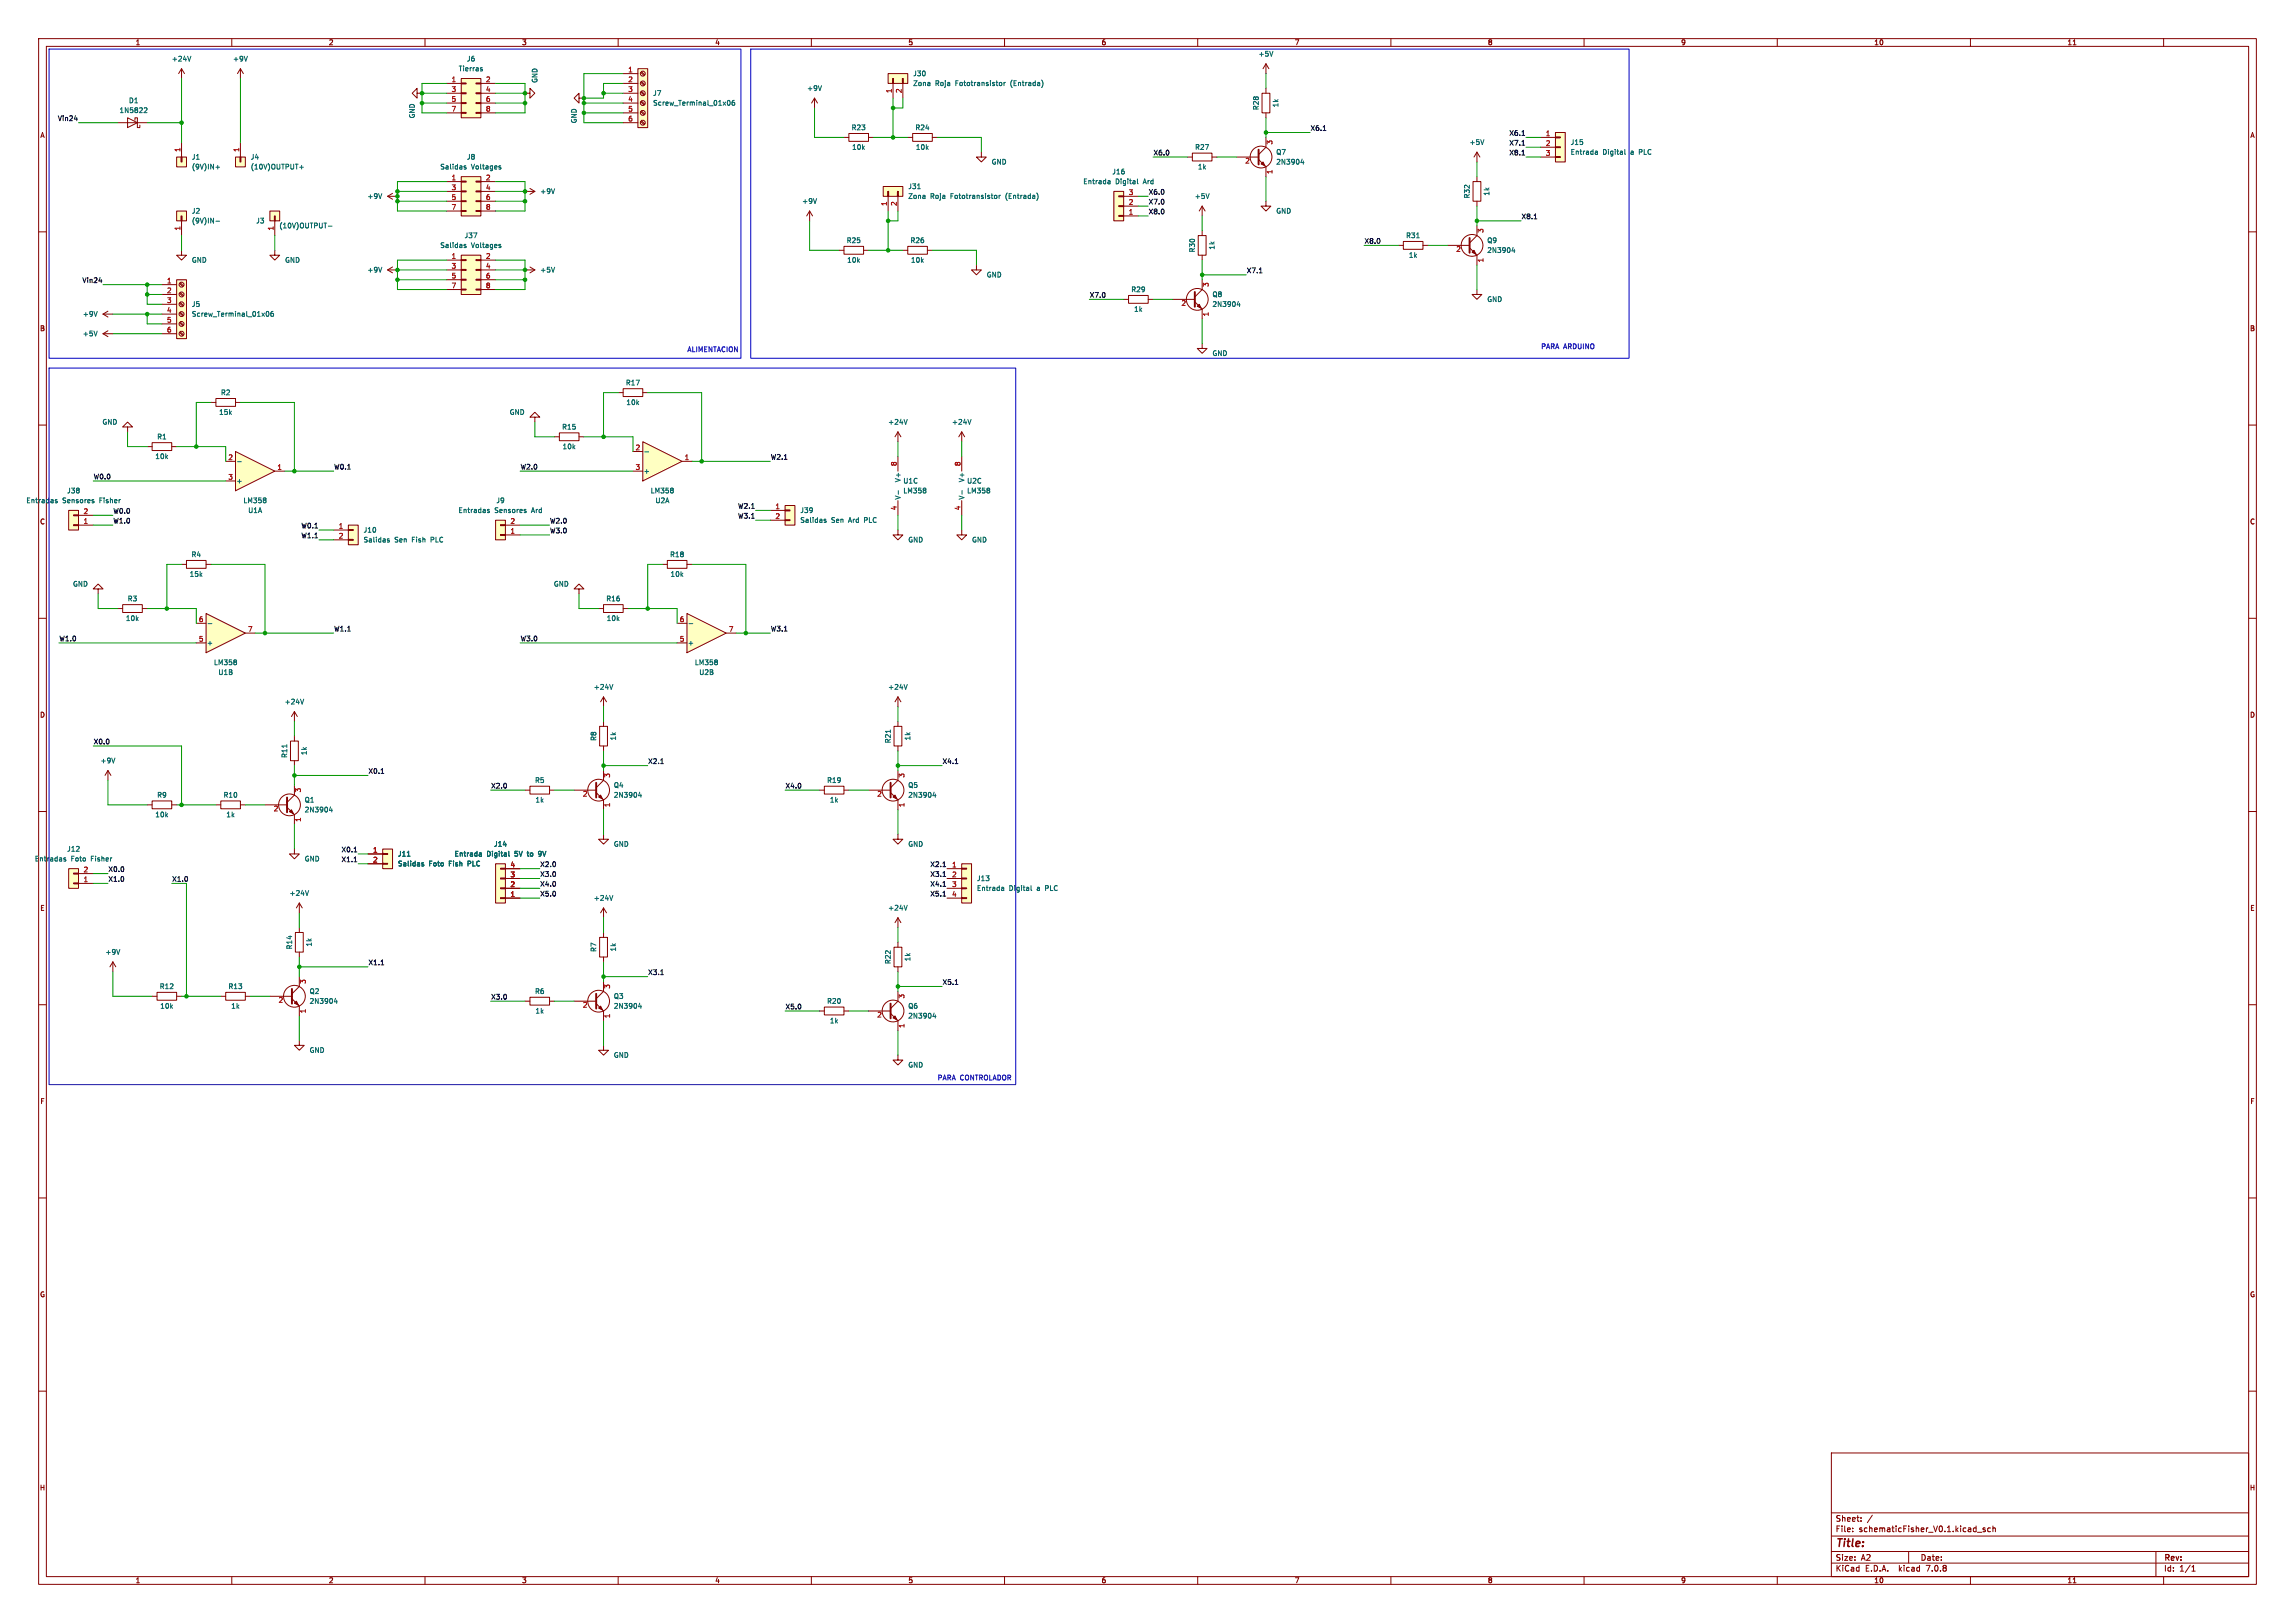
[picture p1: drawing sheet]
<svg xmlns="http://www.w3.org/2000/svg" width="594mm" height="420mm" viewBox="0 0 594 420" stroke-linecap="round" stroke-linejoin="round" font-family="sans-serif">
<defs><g id="words">
<text font-size="2.8" fill="#840000" x="475" y="400.9">Title:</text>
<g font-size="2.1" fill="#840000">
<text x="475" y="394">Sheet:</text>
<text x="475" y="396.7">File:</text>
<text x="481.1" y="396.7">schematicFisher_V0.1.kicad_sch</text>
<text x="475" y="406.9">KiCad</text>
<text x="475" y="404.1">Size:</text>
<text x="481.7" y="404.1">A2</text>
<text x="482.7" y="406.9">E.D.A.</text>
<text x="491.6" y="406.9">kicad</text>
<text x="497" y="404.1">Date:</text>
<text x="498.8" y="406.9">7.0.8</text>
<text x="560" y="404.3">Rev:</text>
<text x="560" y="406.9">Id:</text>
<text x="564.1" y="406.9">1/1</text>
</g>
<g font-size="1.8" fill="#840000">
<text x="35" y="11.9">1</text>
<text x="85" y="11.9">2</text>
<text x="135" y="11.9">3</text>
<text x="185" y="11.9">4</text>
<text x="235" y="11.9">5</text>
<text x="285" y="11.9">6</text>
<text x="335" y="11.9">7</text>
<text x="385" y="11.9">8</text>
<text x="435" y="11.9">9</text>
<text x="485" y="11.9">10</text>
<text x="535" y="11.9">11</text>
<text x="10.3" y="35.9">A</text>
<text x="582.3" y="35.9">A</text>
<text x="10.3" y="85.9">B</text>
<text x="582.3" y="85.9">B</text>
<text x="10.3" y="135.9">C</text>
<text x="582.3" y="135.9">C</text>
<text x="10.3" y="185.9">D</text>
<text x="582.3" y="185.9">D</text>
<text x="10.3" y="235.9">E</text>
<text x="582.3" y="235.9">E</text>
<text x="10.3" y="285.9">F</text>
<text x="582.3" y="285.9">F</text>
<text x="10.3" y="335.9">G</text>
<text x="582.3" y="335.9">G</text>
<text x="10.2" y="385.9">H</text>
<text x="582.2" y="385.9">H</text>
<text x="35" y="409.9">1</text>
<text x="85" y="409.9">2</text>
<text x="135" y="409.9">3</text>
<text x="185" y="409.9">4</text>
<text x="235" y="409.9">5</text>
<text x="285" y="409.9">6</text>
<text x="335" y="409.9">7</text>
<text x="385" y="409.9">8</text>
<text x="435" y="409.9">9</text>
<text x="485" y="409.9">10</text>
<text x="535" y="409.9">11</text>
</g>
<g font-size="1.8" fill="#006464">
<text x="44.3" y="16.1">+24V</text>
<text x="60.2" y="16.1">+9V</text>
<text x="120.7" y="16.1">J6</text>
<text x="325.6" y="14.8">+5V</text>
<text x="118.6" y="18.6">Tierras</text>
<text x="139.3" y="21.6" transform="rotate(-90 139.3 21.6)">GND</text>
<text x="208.8" y="23.7">+9V</text>
<text x="236.2" y="22.5">Zona</text>
<text x="236.2" y="19.9">J30</text>
<text x="242.1" y="22.5">Roja</text>
<text x="247.4" y="22.5">Fototransistor</text>
<text x="261.8" y="22.5">(Entrada)</text>
<text x="30.8" y="29.4">1N5822</text>
<text x="33.3" y="26.9">D1</text>
<text x="168.9" y="25">J7</text>
<text x="168.9" y="27.5">Screw_Terminal_01x06</text>
<text x="326" y="28.6" transform="rotate(-90 326 28.6)">R28</text>
<text x="331.1" y="27.9" transform="rotate(-90 331.1 27.9)">1k</text>
<text x="107.5" y="30.8" transform="rotate(-90 107.5 30.8)">GND</text>
<text x="149.5" y="32" transform="rotate(-90 149.5 32)">GND</text>
<text x="220.3" y="33.9">R23</text>
<text x="236.8" y="33.9">R24</text>
<text x="49.5" y="41.5">J1</text>
<text x="64.8" y="41.5">J4</text>
<text x="120.7" y="41.5">J8</text>
<text x="220.4" y="39">10k</text>
<text x="236.9" y="39">10k</text>
<text x="309.2" y="39">R27</text>
<text x="330.2" y="40.2">Q7</text>
<text x="380.2" y="37.7">+5V</text>
<text x="406.4" y="37.7">J15</text>
<text x="406.4" y="40.2">Entrada</text>
<text x="414.8" y="40.2">Digital</text>
<text x="422.2" y="40.2">a</text>
<text x="424.5" y="40.2">PLC</text>
<text x="49.5" y="44">(9V)IN+</text>
<text x="64.8" y="44">(10V)OUTPUT+</text>
<text x="113.8" y="44">Salidas</text>
<text x="122" y="44">Voltages</text>
<text x="256.6" y="42.8">GND</text>
<text x="280.3" y="47.9">Entrada</text>
<text x="287.8" y="45.3">J16</text>
<text x="288.7" y="47.9">Digital</text>
<text x="296" y="47.9">Ard</text>
<text x="309.9" y="44">1k</text>
<text x="330.2" y="42.8">2N3904</text>
<text x="95" y="51.7">+9V</text>
<text x="139.7" y="50.4">+9V</text>
<text x="207.5" y="52.9">+9V</text>
<text x="235" y="51.7">Zona</text>
<text x="235" y="49.1">J31</text>
<text x="240.8" y="51.7">Roja</text>
<text x="246.1" y="51.7">Fototransistor</text>
<text x="260.5" y="51.7">(Entrada)</text>
<text x="309.1" y="51.7">+5V</text>
<text x="380.6" y="51.5" transform="rotate(-90 380.6 51.5)">R32</text>
<text x="385.7" y="50.7" transform="rotate(-90 385.7 50.7)">1k</text>
<text x="49.5" y="55.5">J2</text>
<text x="49.5" y="58">(9V)IN-</text>
<text x="66.2" y="58">J3</text>
<text x="72.2" y="59.3">(10V)OUTPUT-</text>
<text x="330.2" y="55.5">GND</text>
<text x="113.8" y="64.4">Salidas</text>
<text x="120.1" y="61.8">J37</text>
<text x="122" y="64.4">Voltages</text>
<text x="219" y="63.1">R25</text>
<text x="235.5" y="63.1">R26</text>
<text x="309.5" y="65.4" transform="rotate(-90 309.5 65.4)">R30</text>
<text x="314.6" y="64.7" transform="rotate(-90 314.6 64.7)">1k</text>
<text x="363.8" y="61.8">R31</text>
<text x="384.8" y="63.1">Q9</text>
<text x="384.8" y="65.6">2N3904</text>
<text x="49.5" y="68.2">GND</text>
<text x="73.7" y="68.2">GND</text>
<text x="95" y="70.7">+9V</text>
<text x="139.7" y="70.7">+5V</text>
<text x="219.2" y="68.2">10k</text>
<text x="235.7" y="68.2">10k</text>
<text x="255.3" y="72">GND</text>
<text x="364.5" y="66.9">1k</text>
<text x="292.7" y="75.8">R29</text>
<text x="313.7" y="77.1">Q8</text>
<text x="21.3" y="82.1">+9V</text>
<text x="49.5" y="79.6">J5</text>
<text x="49.5" y="82.1">Screw_Terminal_01x06</text>
<text x="293.4" y="80.9">1k</text>
<text x="313.7" y="79.6">2N3904</text>
<text x="384.8" y="78.3">GND</text>
<text x="21.3" y="87.2">+5V</text>
<text x="313.7" y="92.3">GND</text>
<text x="161.9" y="99.9">R17</text>
<text x="56.6" y="107.5">15k</text>
<text x="57.1" y="102.5">R2</text>
<text x="131.8" y="107.5">GND</text>
<text x="162" y="105">10k</text>
<text x="26.4" y="110.1">GND</text>
<text x="40.6" y="113.9">R1</text>
<text x="145.4" y="111.4">R15</text>
<text x="229.8" y="110.1">+24V</text>
<text x="246.3" y="110.1">+24V</text>
<text x="40.1" y="119">10k</text>
<text x="145.5" y="116.4">10k</text>
<text x="61.1" y="125.3">+</text>
<text x="166.5" y="122.8">+</text>
<text x="233.3" y="124.9" transform="rotate(-90 233.3 124.9)">V+</text>
<text x="233.7" y="125.3">U1C</text>
<text x="249.8" y="124.9" transform="rotate(-90 249.8 124.9)">V+</text>
<text x="250.2" y="125.3">U2C</text>
<text x="6.7" y="130.4">Entradas</text>
<text x="16.2" y="130.4">Sensores</text>
<text x="17.3" y="127.9">J38</text>
<text x="25.9" y="130.4">Fisher</text>
<text x="62.9" y="130.4">LM358</text>
<text x="128.3" y="130.4">J9</text>
<text x="168.3" y="127.9">LM358</text>
<text x="169.5" y="130.4">U2A</text>
<text x="233.3" y="129.4" transform="rotate(-90 233.3 129.4)">V-</text>
<text x="233.7" y="127.9">LM358</text>
<text x="249.8" y="129.4" transform="rotate(-90 249.8 129.4)">V-</text>
<text x="250.2" y="127.9">LM358</text>
<text x="64.1" y="132.9">U1A</text>
<text x="118.6" y="132.9">Entradas</text>
<text x="128" y="132.9">Sensores</text>
<text x="137.7" y="132.9">Ard</text>
<text x="207" y="132.9">J39</text>
<text x="207" y="135.5">Salidas</text>
<text x="215.1" y="135.5">Sen</text>
<text x="219.8" y="135.5">Ard</text>
<text x="224" y="135.5">PLC</text>
<text x="94" y="140.6">Salidas</text>
<text x="94" y="138">J10</text>
<text x="102.1" y="140.6">Sen</text>
<text x="106.7" y="140.6">Fish</text>
<text x="111.8" y="140.6">PLC</text>
<text x="235" y="140.6">GND</text>
<text x="251.5" y="140.6">GND</text>
<text x="49" y="149.5">15k</text>
<text x="49.5" y="144.4">R4</text>
<text x="173.3" y="144.4">R18</text>
<text x="173.4" y="149.5">10k</text>
<text x="18.8" y="152">GND</text>
<text x="32.9" y="155.8">R3</text>
<text x="143.2" y="152">GND</text>
<text x="156.8" y="155.8">R16</text>
<text x="32.5" y="160.9">10k</text>
<text x="156.9" y="160.9">10k</text>
<text x="53.5" y="167.2">+</text>
<text x="177.9" y="167.2">+</text>
<text x="55.3" y="172.3">LM358</text>
<text x="179.7" y="172.3">LM358</text>
<text x="56.4" y="174.9">U1B</text>
<text x="153.6" y="178.7">+24V</text>
<text x="180.9" y="174.9">U2B</text>
<text x="229.8" y="178.7">+24V</text>
<text x="73.6" y="182.5">+24V</text>
<text x="154.5" y="191.8" transform="rotate(-90 154.5 191.8)">R8</text>
<text x="159.6" y="191.7" transform="rotate(-90 159.6 191.7)">1k</text>
<text x="235.8" y="191.7" transform="rotate(-90 235.8 191.7)">1k</text>
<text x="25.9" y="197.7">+9V</text>
<text x="74.5" y="196.3" transform="rotate(-90 74.5 196.3)">R11</text>
<text x="79.6" y="195.5" transform="rotate(-90 79.6 195.5)">1k</text>
<text x="230.7" y="192.4" transform="rotate(-90 230.7 192.4)">R21</text>
<text x="138.4" y="202.8">R5</text>
<text x="214" y="202.8">R19</text>
<text x="40.6" y="206.6">R9</text>
<text x="57.7" y="206.6">R10</text>
<text x="78.7" y="207.9">Q1</text>
<text x="138.5" y="207.9">1k</text>
<text x="158.8" y="204.1">Q4</text>
<text x="158.8" y="206.6">2N3904</text>
<text x="214.7" y="207.9">1k</text>
<text x="235" y="204.1">Q5</text>
<text x="235" y="206.6">2N3904</text>
<text x="40.1" y="211.7">10k</text>
<text x="58.5" y="211.7">1k</text>
<text x="78.7" y="210.4">2N3904</text>
<text x="17.3" y="220.6">J12</text>
<text x="102.9" y="221.8">J11</text>
<text x="117.6" y="221.8">Entrada</text>
<text x="126" y="221.8">Digital</text>
<text x="127.7" y="219.3">J14</text>
<text x="133.3" y="221.8">5V</text>
<text x="136.8" y="221.8">to</text>
<text x="139.8" y="221.8">9V</text>
<text x="158.8" y="219.3">GND</text>
<text x="235" y="219.3">GND</text>
<text x="8.9" y="223.1">Entradas</text>
<text x="18.4" y="223.1">Foto</text>
<text x="23.6" y="223.1">Fisher</text>
<text x="78.7" y="223.1">GND</text>
<text x="102.9" y="224.4">Salidas</text>
<text x="111" y="224.4">Foto</text>
<text x="116.3" y="224.4">Fish</text>
<text x="121.3" y="224.4">PLC</text>
<text x="74.8" y="232">+24V</text>
<text x="153.6" y="233.3">+24V</text>
<text x="252.7" y="230.7">Entrada</text>
<text x="252.7" y="228.2">J13</text>
<text x="261.2" y="230.7">Digital</text>
<text x="268.5" y="230.7">a</text>
<text x="270.8" y="230.7">PLC</text>
<text x="229.8" y="235.8">+24V</text>
<text x="75.8" y="245.8" transform="rotate(-90 75.8 245.8)">R14</text>
<text x="80.9" y="245.1" transform="rotate(-90 80.9 245.1)">1k</text>
<text x="27.2" y="247.2">+9V</text>
<text x="154.5" y="246.5" transform="rotate(-90 154.5 246.5)">R7</text>
<text x="159.6" y="246.3" transform="rotate(-90 159.6 246.3)">1k</text>
<text x="230.7" y="249.6" transform="rotate(-90 230.7 249.6)">R22</text>
<text x="235.8" y="248.9" transform="rotate(-90 235.8 248.9)">1k</text>
<text x="41.2" y="256.1">R12</text>
<text x="59" y="256.1">R13</text>
<text x="80" y="257.4">Q2</text>
<text x="138.4" y="257.4">R6</text>
<text x="41.4" y="261.2">10k</text>
<text x="59.7" y="261.2">1k</text>
<text x="80" y="259.9">2N3904</text>
<text x="138.5" y="262.5">1k</text>
<text x="158.8" y="258.7">Q3</text>
<text x="158.8" y="261.2">2N3904</text>
<text x="214" y="259.9">R20</text>
<text x="235" y="261.2">Q6</text>
<text x="235" y="263.8">2N3904</text>
<text x="214.7" y="265">1k</text>
<text x="80" y="272.6">GND</text>
<text x="158.8" y="273.9">GND</text>
<text x="235" y="276.5">GND</text>
</g>
<g font-size="1.8" fill="#a90000">
<text x="116.8" y="21.3">1</text>
<text x="116.8" y="23.9">3</text>
<text x="125.7" y="21.3">2</text>
<text x="125.7" y="23.9">4</text>
<text x="162.5" y="18.8">1</text>
<text x="162.5" y="21.3">2</text>
<text x="162.5" y="23.9">3</text>
<text x="116.8" y="26.4">5</text>
<text x="116.8" y="29">7</text>
<text x="125.7" y="26.4">6</text>
<text x="125.7" y="29">8</text>
<text x="162.5" y="26.4">4</text>
<text x="162.5" y="29">5</text>
<text x="230.9" y="24.2" transform="rotate(-90 230.9 24.2)">1</text>
<text x="233.4" y="24.2" transform="rotate(-90 233.4 24.2)">2</text>
<text x="162.5" y="31.5">6</text>
<text x="400" y="35.3">1</text>
<text x="46.7" y="39.4" transform="rotate(-90 46.7 39.4)">1</text>
<text x="62" y="39.4" transform="rotate(-90 62 39.4)">1</text>
<text x="329.6" y="37.5" transform="rotate(-90 329.6 37.5)">3</text>
<text x="400" y="37.8">2</text>
<text x="400" y="40.4">3</text>
<text x="116.8" y="46.7">1</text>
<text x="125.7" y="46.7">2</text>
<text x="322.2" y="42.6">2</text>
<text x="329.6" y="45.2" transform="rotate(-90 329.6 45.2)">1</text>
<text x="116.8" y="49.3">3</text>
<text x="116.8" y="51.8">5</text>
<text x="125.7" y="49.3">4</text>
<text x="125.7" y="51.8">6</text>
<text x="229.6" y="53.4" transform="rotate(-90 229.6 53.4)">1</text>
<text x="232.2" y="53.4" transform="rotate(-90 232.2 53.4)">2</text>
<text x="292" y="53.1">2</text>
<text x="292" y="50.5">3</text>
<text x="46.7" y="59.8" transform="rotate(-90 46.7 59.8)">1</text>
<text x="70.9" y="59.8" transform="rotate(-90 70.9 59.8)">1</text>
<text x="116.8" y="54.4">7</text>
<text x="125.7" y="54.4">8</text>
<text x="292" y="55.6">1</text>
<text x="376.8" y="65.5">2</text>
<text x="384.3" y="60.4" transform="rotate(-90 384.3 60.4)">3</text>
<text x="116.8" y="67.1">1</text>
<text x="116.8" y="69.6">3</text>
<text x="125.7" y="67.1">2</text>
<text x="125.7" y="69.6">4</text>
<text x="384.3" y="68" transform="rotate(-90 384.3 68)">1</text>
<text x="43.1" y="73.4">1</text>
<text x="43.1" y="75.9">2</text>
<text x="116.8" y="72.1">5</text>
<text x="116.8" y="74.7">7</text>
<text x="125.7" y="72.1">6</text>
<text x="125.7" y="74.7">8</text>
<text x="313.1" y="74.4" transform="rotate(-90 313.1 74.4)">3</text>
<text x="43.1" y="78.5">3</text>
<text x="43.1" y="81">4</text>
<text x="43.1" y="83.6">5</text>
<text x="305.7" y="79.5">2</text>
<text x="313.1" y="82" transform="rotate(-90 313.1 82)">1</text>
<text x="43.1" y="86.1">6</text>
<text x="59" y="119.1">2</text>
<text x="164.4" y="116.6">2</text>
<text x="177.1" y="119.1">1</text>
<text x="59" y="124.2">3</text>
<text x="71.7" y="121.7">1</text>
<text x="164.4" y="121.7">3</text>
<text x="232.2" y="120.7" transform="rotate(-90 232.2 120.7)">8</text>
<text x="248.7" y="120.7" transform="rotate(-90 248.7 120.7)">8</text>
<text x="200.6" y="131.8">1</text>
<text x="21.5" y="135.6">1</text>
<text x="21.5" y="133.1">2</text>
<text x="87.6" y="136.9">1</text>
<text x="132" y="135.6">2</text>
<text x="200.6" y="134.4">2</text>
<text x="232.2" y="132.2" transform="rotate(-90 232.2 132.2)">4</text>
<text x="248.7" y="132.2" transform="rotate(-90 248.7 132.2)">4</text>
<text x="87.6" y="139.4">2</text>
<text x="132" y="138.2">1</text>
<text x="51.4" y="161">6</text>
<text x="175.8" y="161">6</text>
<text x="51.4" y="166.1">5</text>
<text x="64.1" y="163.6">7</text>
<text x="175.8" y="166.1">5</text>
<text x="188.5" y="163.6">7</text>
<text x="158.2" y="201.4" transform="rotate(-90 158.2 201.4)">3</text>
<text x="234.4" y="201.4" transform="rotate(-90 234.4 201.4)">3</text>
<text x="78.2" y="205.2" transform="rotate(-90 78.2 205.2)">3</text>
<text x="150.7" y="206.5">2</text>
<text x="158.2" y="209" transform="rotate(-90 158.2 209)">1</text>
<text x="226.9" y="206.5">2</text>
<text x="234.4" y="209" transform="rotate(-90 234.4 209)">1</text>
<text x="70.7" y="210.3">2</text>
<text x="78.2" y="212.8" transform="rotate(-90 78.2 212.8)">1</text>
<text x="96.4" y="220.7">1</text>
<text x="21.5" y="225.8">2</text>
<text x="96.4" y="223.3">2</text>
<text x="132" y="227.1">3</text>
<text x="132" y="224.5">4</text>
<text x="246.3" y="224.5">1</text>
<text x="246.3" y="227.1">2</text>
<text x="21.5" y="228.3">1</text>
<text x="132" y="232.2">1</text>
<text x="132" y="229.6">2</text>
<text x="246.3" y="229.6">3</text>
<text x="246.3" y="232.2">4</text>
<text x="79.5" y="254.7" transform="rotate(-90 79.5 254.7)">3</text>
<text x="158.2" y="256" transform="rotate(-90 158.2 256)">3</text>
<text x="72" y="259.8">2</text>
<text x="79.5" y="262.3" transform="rotate(-90 79.5 262.3)">1</text>
<text x="150.7" y="261.1">2</text>
<text x="158.2" y="263.6" transform="rotate(-90 158.2 263.6)">1</text>
<text x="226.9" y="263.6">2</text>
<text x="234.4" y="258.5" transform="rotate(-90 234.4 258.5)">3</text>
<text x="234.4" y="266.1" transform="rotate(-90 234.4 266.1)">1</text>
</g>
<g font-size="1.8" fill="#0f0f0f">
<text x="14.9" y="31.4">Vin24</text>
<text x="339.1" y="33.9">X6.1</text>
<text x="390.5" y="35.2">X6.1</text>
<text x="298.4" y="40.3">X6.0</text>
<text x="390.5" y="40.3">X8.1</text>
<text x="390.5" y="37.7">X7.1</text>
<text x="297.2" y="53">X7.0</text>
<text x="297.2" y="50.4">X6.0</text>
<text x="297.2" y="55.5">X8.0</text>
<text x="393.7" y="56.8">X8.1</text>
<text x="353.1" y="63.1">X8.0</text>
<text x="322.6" y="70.8">X7.1</text>
<text x="21.2" y="73.3">Vin24</text>
<text x="281.9" y="77.1">X7.0</text>
<text x="199.4" y="119">W2.1</text>
<text x="24.1" y="124.1">W0.0</text>
<text x="86.4" y="121.6">W0.1</text>
<text x="134.6" y="121.6">W2.0</text>
<text x="190.9" y="131.7">W2.1</text>
<text x="29.2" y="135.5">W1.0</text>
<text x="29.2" y="133">W0.0</text>
<text x="77.9" y="136.8">W0.1</text>
<text x="142.2" y="135.5">W2.0</text>
<text x="190.9" y="134.3">W3.1</text>
<text x="77.9" y="139.3">W1.1</text>
<text x="142.2" y="138.1">W3.0</text>
<text x="15.2" y="166">W1.0</text>
<text x="86.4" y="163.5">W1.1</text>
<text x="134.6" y="166">W3.0</text>
<text x="199.4" y="163.5">W3.1</text>
<text x="24.1" y="192.7">X0.0</text>
<text x="167.6" y="197.8">X2.1</text>
<text x="243.8" y="197.8">X4.1</text>
<text x="95.2" y="200.3">X0.1</text>
<text x="127" y="204.1">X2.0</text>
<text x="203.2" y="204.1">X4.0</text>
<text x="88.3" y="220.6">X0.1</text>
<text x="27.9" y="225.7">X0.0</text>
<text x="88.3" y="223.2">X1.1</text>
<text x="139.7" y="224.4">X2.0</text>
<text x="139.7" y="227">X3.0</text>
<text x="240.7" y="224.4">X2.1</text>
<text x="240.7" y="227">X3.1</text>
<text x="27.9" y="228.3">X1.0</text>
<text x="44.4" y="228.3">X1.0</text>
<text x="139.7" y="232.1">X5.0</text>
<text x="139.7" y="229.5">X4.0</text>
<text x="240.7" y="232.1">X5.1</text>
<text x="240.7" y="229.5">X4.1</text>
<text x="95.2" y="249.8">X1.1</text>
<text x="167.6" y="252.4">X3.1</text>
<text x="243.8" y="254.9">X5.1</text>
<text x="127" y="258.7">X3.0</text>
<text x="203.2" y="261.3">X5.0</text>
</g>
<g font-size="1.8" fill="#0000c2">
<text x="177.8" y="91.2">ALIMENTACION</text>
<text x="398.8" y="90.4">PARA ARDUINO</text>
<text x="242.6" y="279.6">PARA CONTROLADOR</text>
</g>
</g></defs>
<g fill="none" stroke="#840000" stroke-width=".26">
<path d="M10 10h574v400h-574zM12 12h570v396h-570zM47 17.8v2.5M47 17.8l-.8 1.3M47 17.8l.8 1.3M60 10v2M62.2 17.8l-.7 1.3M62.2 17.8v2.5M62.2 17.8l.8 1.3M110 10v2M160 10v2M210 10v2"/>
<path d="M260 10v2M310 10v2M360 10v2M410 10v2M460 10v2M510 10v2M536.6 11.6h.7M560 10v2M30.5 31.8h7.6M33 30.5l2.6 1.3-2.6 1.2zM34.9 31.1v-.6h.7v2.5h.6v-.6M47 36.8v3.8"/>
<path d="M62.2 36.8v3.8M10 60h2M45.7 40.6h2.6v2.6h-2.6zM45.7 54.6h2.6v2.6h-2.6zM46.9 40.6h.2v1.3h-.2zM46.9 55.9h.2v1.3h-.2zM47 57.2v3.8M61 40.6h2.5v2.6h-2.5zM62.1 40.6h.3v1.3h-.3zM69.8 54.6h2.6v2.6h-2.6zM71 55.9h.2v1.3h-.2zM71.1 57.2v3.8"/>
<path d="M100.3 50.8l1.3 .8M100.3 50.8h2.6M101.6 50l-1.3 .8M582 60h2M41.9 73.7h3.8M41.9 76.2h3.8M41.9 78.7h3.8M45.7 72.4h2.6v15.2h-2.6zM46.5 78.4l.8 .8M46.5 75.9l.8 .8M46.5 73.3l.8 .9M46.6 78.2l.9 .9"/>
<path d="M46.6 75.7l.9 .8M46.6 73.2l.9 .8M47 64.8v1.2h1.3l-1.3 1.3-1.3-1.3h1.3M71.1 64.8v1.2h1.3l-1.3 1.3-1.3-1.3h1.3M100.3 69.9h2.6M100.3 69.9l1.3 .7M101.6 69.1l-1.3 .8M115.6 67.3h3.8M115.6 69.9h3.8M115.6 72.4h3.8M115.6 74.9h3.8M119.4 74.8h1.2v.3h-1.2z"/>
<path d="M119.4 72.3h1.2v.2h-1.2zM119.4 69.7h1.2v.3h-1.2zM119.4 67.2h1.2v.2h-1.2zM119.4 66h5.1v10.2h-5.1zM123.2 74.8h1.3v.3h-1.3zM123.2 72.3h1.3v.2h-1.3zM123.2 69.7h1.3v.3h-1.3zM123.2 67.2h1.3v.2h-1.3zM124.5 67.3h3.8M124.5 69.9h3.8M124.5 72.4h3.8M124.5 74.9h3.8"/>
<path d="M26.7 81.3h2.5M26.7 86.4h2.5M26.7 86.4l1.2 .7M26.7 81.3l1.2 .7M27.9 85.6l-1.2 .8M27.9 80.5l-1.2 .8M41.9 81.3h3.8M41.9 83.8h3.8M41.9 86.4h3.8M46.5 86l.8 .9M46.5 83.5l.8 .8M46.5 80.9l.8 .9"/>
<path d="M46.6 85.9l.9 .8M46.6 83.3l.9 .9M46.6 80.8l.9 .8M10 110h2M54.6 104.1h1.3M55.9 103.1h5.1v2.1h-5.1zM61 104.1h1.2M582 110h2M128.3 134.6h2.5v5.1h-2.5zM129.5 135.8h1.3v.2h-1.3zM129.5 138.3h1.3v.3h-1.3zM130.8 138.4h3.8"/>
<path d="M130.8 135.9h3.8M10 160h2M47 146.1h1.3M48.3 145h5v2.1h-5zM53.3 146.1h1.3M149.9 152.4h1.2l-1.2-1.3-1.3 1.3h1.3v1.3M171.4 146.1h1.3M172.7 145h5.1v2.1h-5.1zM177.8 146.1h1.3M582 160h2M156.2 199.4v2.5l-1.9 1.9M10 210h2"/>
<path d="M148.6 204.5h5.7M154.3 205.1l1.9 1.9v2.6M156.2 215.9v1.3h1.3l-1.3 1.2-1.3-1.2h1.3M582 210h2M10 260h2M29.2 248.9l-.8 1.3M29.2 248.9v2.6M29.2 248.9l.8 1.3M39.4 257.8h1.2M40.6 256.8h5.1v2h-5.1zM45.7 257.8h1.3M135.9 259.1h1.3"/>
<path d="M137.2 258.1h5v2h-5zM142.2 259.1h1.3M148.6 259.1h5.7M154.3 259.7l1.9 1.9v2.6M155.2 242.6h2v5.1h-2zM156.2 241.3v1.3M156.2 247.7v1.2M156.2 254v2.5l-1.9 1.9M582 260h2M77.5 269.2v1.3h1.2l-1.2 1.3-1.3-1.3h1.3M10 310h2M582 310h2"/>
<path d="M10 360h2M474 376h108v32h-108zM582 360h2M474 397.5h108M474 391.5h108M479.5 396.2v.2M479.5 395.4v.2M481.7 393.5v.2M481.7 392.7v.2M484.6 392.1l-1.3 1.9M511.8 396.5h1.2M513.8 395.4h-.3l-.3 .2 .1 .2 .5 .1v.4h-.6"/>
<path d="M515.2 395.4h-.5l-.2 .3 .1 .6h.6M515.8 395.5l.6-.1 .1 1M515.8 394.9v1.5M60 408v2M110 408v2M160 408v2M210 408v2M260 408v2M310 408v2M360 408v2M410 408v2M460 408v2"/>
<path d="M474 404.5h108M474 401.5h108M494 401.5v3M510 408v2M536.6 409.6h.7M558 401.5v6.5M560 408v2M567.3 406.6h.9M567.3 405.5l.4-.4v1.5"/>
<circle cx="47" cy="76.2" r=".63"/>
<circle cx="47" cy="73.7" r=".63"/>
<circle cx="47" cy="78.7" r=".63"/>
<circle cx="47" cy="83.8" r=".63"/>
<circle cx="47" cy="81.3" r=".63"/>
<circle cx="47" cy="86.4" r=".63"/>
<circle cx="154.9" cy="204.5" r="2.82"/>
<circle cx="154.9" cy="259.1" r="2.82"/>
</g>
<g fill="none" stroke="#006464" stroke-width=".26">
<path d="M49.4 14.5l-.4 1.3M64 14.5l-.4 1.3M37.5 27.9h.4l.2 .3-.8 1h.8M55.9 43.3h.9M55.9 57.2h.9M56.4 42.8v1M77.6 43.3h.9M78.1 42.8v1M85 58.5h.9M98.8 50.1l-.4 1.3M98.8 69.2l-.4 1.2M120.2 63.6l.4 .3-.1 .2-.4-.1"/>
<path d="M120.2 63.3h.4M129.3 63.7l.4 .2-.5 .2M129.3 63.2l.3 .1M25.2 85.7l-.5 1.2M25.2 80.6l-.5 1.3M69.1 80.7l.1-.1a.62 .62 0 0 1 .4 .6 .62 .62 0 0 1-.5 .6l-.2-.4zM70.7 80.6l-.6 .3v.7l.2 .3 .4-.2v-.6h-.4l-.2 .2M126.2 132.1l.5 .3-.2 .3-.3-.1M126.6 131.9l-.3-.1-.1 .2M136 132.2l.2 .2-.2 .3M136 131.8l.1 .1M165.6 205l-.3 .9h.8"/>
<path d="M165.9 205.5v.8M31 245.7l-.4 1.3M165.6 259.6l-.3 .9h.8M165.9 260.1v.8"/>
</g>
<g fill="#ffffc2" stroke="#ffffc2" stroke-width=".26">
<path d="M45.7 40.6h2.6v2.6h-2.6z"/>
<path d="M61 40.6h2.5v2.6h-2.5z"/>
<path d="M45.7 54.6h2.6v2.6h-2.6z"/>
<path d="M119.4 66h5.1v10.2h-5.1z"/>
<path d="M69.8 54.6h2.6v2.6h-2.6z"/>
<path d="M45.7 72.4h2.6v15.2h-2.6z"/>
<path d="M128.3 134.6h2.5v5.1h-2.5z"/>
</g>
<path d="M154.3 202.6v3.8M154.3 257.2v3.8" fill="none" stroke="#840000" stroke-width=".51"/>
<g fill="#840000" stroke="#840000" stroke-width=".26">
<path d="M154.9 206.2l.5-.5 .6 1.1z"/>
<path d="M154.9 260.9l.5-.5 .6 1z"/>
</g>
<path d="M61 116.8l10.1 5.1-10.1 5.1z" fill="#ffffc2"/>
<g fill="none" stroke="#840000" stroke-width=".26">
<path d="M327.7 16.5l-.8 1.3M327.7 16.5v2.6M327.7 16.5l.7 1.3M308.6 39.6h5.1v2.1h-5.1zM326.6 24.1h2.1v5.1h-2.1zM327.7 22.9v1.2M327.7 29.2v1.3M327.7 35.6v2.5l-1.9 1.9M307.3 40.6h1.3M313.7 40.6h1.3M320 40.6h5.8M325.8 41.3l1.9 1.9v2.5"/>
<path d="M33 110.5h1.3l-1.3-1.3-1.3 1.3h1.3v1.3M38.1 115.6h1.3M39.4 114.6h5v2h-5zM44.4 115.6h1.3M58.4 119.4h2.6M61 116.8l10.1 5.1-10.1 5.1zM138.4 108h1.3l-1.3-1.3-1.2 1.3h1.2v1.2M143.5 113h1.3M144.8 112h5.1v2h-5.1zM149.9 113h1.2M17.8 132.1h2.5v5.1h-2.5zM19 133.2h1.3v.3h-1.3z"/>
<path d="M19 135.8h1.3v.2h-1.3zM20.3 135.9h3.8M20.3 133.4h3.8M58.4 124.5h2.6M71.1 121.9h2.6M86.4 137.2h3.8M86.4 139.7h3.8M90.2 139.6h1.2v.2h-1.2zM90.2 137h1.2v.3h-1.2zM90.2 135.9h2.5v5.1h-2.5zM25.4 152.4h1.3l-1.3-1.3-1.3 1.3h1.3v1.3M30.5 157.5h1.2"/>
<path d="M31.7 156.5h5.1v2h-5.1zM36.8 157.5h1.3M76.2 219.7v1.3h1.3l-1.3 1.3-1.3-1.3h1.3M99.1 219.7h2.5v5.1h-2.5zM17.8 224.8h2.5v5.1h-2.5zM19 225.9h1.3v.3h-1.3zM19 228.5h1.3v.2h-1.3zM20.3 228.6h3.8M20.3 226.1h3.8M77.5 233.7v2.5M77.5 233.7l-.8 1.3M77.5 233.7l.7 1.3"/>
<path d="M95.2 221h3.9M95.2 223.5h3.9M99.1 223.4h1.2v.2h-1.2zM99.1 220.9h1.2v.2h-1.2zM245.1 224.8h3.8M245.1 227.3h3.8M245.1 229.9h3.8M245.1 232.4h3.8M248.9 232.3h1.3v.2h-1.3zM248.9 229.7h1.3v.3h-1.3zM248.9 227.2h1.3v.3h-1.3zM248.9 224.7h1.3v.2h-1.3z"/>
<path d="M248.9 223.5h2.6v10.2h-2.6zM76.5 241.3h2v5.1h-2zM77.5 240v1.3M77.5 246.4v1.3"/>
<circle cx="326.4" cy="40.6" r="2.82"/>
</g>
<g fill="none" stroke="#006464" stroke-width=".26">
<path d="M329.5 13.3l-.4 1.2M337 41.2l-.3 .9h.8M337.3 41.6v.9M61.5 119.5h1M14.3 129.5l.5 .4-.1 .2h-.4M14.8 129.3h-.3l-.2 .2M24.2 129.7l.1 .2-.1 .2M24.2 129.3h.1M68.8 129v.3M68.8 129.5v.5M100.3 139.8l.5 .3-.2 .2-.3-.1M100.3 139.5h.4"/>
<path d="M16.5 222.2l.6 .4-.2 .2h-.4M17 222h-.3l-.2 .2M79.9 230.4l-.4 1.3M105.4 221.6h.7M109.2 223.6l.5 .3-.2 .2-.4-.1M109.2 223.3h.4M259.4 229.6l.4 .2v.6h-.4M259.8 229.9l-.4 .1M266.9 229.2v1.1l.2 .1"/>
</g>
<g fill="#ffffc2" stroke="#ffffc2" stroke-width=".26">
<path d="M17.8 224.8h2.5v5.1h-2.5z"/>
<path d="M248.9 223.5h2.6v10.2h-2.6z"/>
<path d="M99.1 219.7h2.5v5.1h-2.5z"/>
<path d="M90.2 135.9h2.5v5.1h-2.5z"/>
<path d="M17.8 132.1h2.5v5.1h-2.5z"/>
</g>
<path d="M325.8 38.7v3.8" fill="none" stroke="#840000" stroke-width=".51"/>
<path d="M326.4 42.4l.5-.5 .5 1z" fill="#840000" stroke="#840000" stroke-width=".26"/>
<path d="M177.8 158.8l10.2 5-10.2 5.1z" fill="#ffffc2"/>
<g fill="none" stroke="#840000" stroke-width=".26">
<path d="M229.9 19.1h5v2.5h-5zM231 20.3h.3v1.3h-.3zM231.1 21.6v3.8M233.6 20.3h.2v1.3h-.2zM233.7 21.6v3.8M382.3 39.4v2.5M382.3 39.4l-.8 1.2M382.3 39.4l.7 1.2M398.8 35.6h3.8M398.8 38.1h3.8M402.6 38h1.3v.2h-1.3zM402.6 35.4h1.3v.3h-1.3z"/>
<path d="M402.6 34.3h2.5v7.6h-2.5zM228.6 48.3h5.1v2.5h-5.1zM229.7 49.5h.3v1.3h-.3zM229.9 50.8v3.8M232.3 49.5h.2v1.3h-.2zM232.4 50.8v3.8M288.3 49.5h2.5v7.7h-2.5zM289.6 50.7h1.2v.2h-1.2zM289.6 53.2h1.2v.3h-1.2zM289.6 55.8h1.2v.2h-1.2zM290.8 55.9h3.8M290.8 53.3h3.8"/>
<path d="M290.8 50.8h3.8M311.1 53.3v2.6M311.1 59.7v1.3M311.1 53.3l-.7 1.3M311.1 53.3l.8 1.3M381.3 47h2v5.1h-2zM382.3 58.4v2.6l-1.9 1.9M382.3 45.7v1.3M382.3 52.1v1.2M398.8 40.6h3.8M402.6 40.5h1.3v.3h-1.3zM290.8 77.5h1.3"/>
<path d="M292.1 76.5h5.1v2h-5.1zM297.2 77.5h1.2M310.1 61h2.1v5h-2.1zM311.1 66v1.3M374.6 63.5h5.8M380.4 64.1l1.9 1.9v2.6M382.3 74.9v1.3h1.2l-1.2 1.3-1.3-1.3h1.3M154.9 157.5h1.3M156.2 156.5h5.1v2h-5.1zM161.3 157.5h1.3M177.8 158.8l10.2 5-10.2 5.1zM175.3 166.4h2.5"/>
<path d="M175.3 161.3h2.5M188 163.8h2.5M27.9 199.4l-.7 1.3M27.9 199.4v2.5M27.9 199.4l.8 1.3M231.4 188h2v5h-2zM232.4 180.3v2.6M232.4 186.7v1.3M232.4 193v1.3M232.4 199.4v2.5l-1.9 1.9M232.4 180.3l-.8 1.3M232.4 180.3l.8 1.3"/>
<path d="M38.1 208.3h1.3M39.4 207.3h5v2h-5zM44.4 208.3h1.3M68.6 208.3h5.7M74.3 208.9l1.9 1.9v2.6M76.2 203.2v2.5l-1.9 1.9M212.1 204.5h1.3M213.4 203.5h5v2h-5zM218.4 204.5h1.3M224.8 204.5h5.7M230.5 205.1l1.9 1.9v2.6M232.4 215.9v1.3h1.3l-1.3 1.2-1.3-1.2h1.3"/>
<path d="M156.2 235l-.8 1.2M156.2 235v2.5M156.2 235l.8 1.2M231.4 245.1h2v5.1h-2zM232.4 243.8v1.3M232.4 250.2v1.3M232.4 256.5v2.6l-1.9 1.9M212.1 261.6h1.3M213.4 260.6h5v2h-5zM218.4 261.6h1.3M224.8 261.6h5.7M230.5 262.3l1.9 1.9v2.5"/>
<circle cx="381" cy="63.5" r="2.82"/>
<circle cx="74.9" cy="208.3" r="2.82"/>
<circle cx="231.1" cy="204.5" r="2.82"/>
<circle cx="231.1" cy="261.6" r="2.82"/>
</g>
<g fill="none" stroke="#006464" stroke-width=".26">
<path d="M258.8 21.4l.3-.1 .2 .3v.4l-.5 .1M259.9 21.3v.9M260.2 21.3l-.3 .3M269.7 20.8a1.49 1.49 0 0 1 0 1.8M384.1 36.1l-.4 1.3M413 39.1l.5 .2v.6M413.5 39.9h-.5M413.5 39.4l-.5 .1M420.5 38.7v1.1l.2 .1M237.5 48.8h.7M257.5 50.6l.3-.1 .2 .3v.5h-.5M258.6 50.5v.9"/>
<path d="M258.9 50.5l-.3 .3M268.4 50a1.49 1.49 0 0 1 0 1.8M286.9 46.7l.4 .2v.7M287.3 47.5l-.4 .1M287.3 47l-.4 .1M294.4 46.3v1.1l.2 .2M313 50.1l-.5 1.3M391.6 64l-.3 .9h.8M391.9 64.5v.8M178.3 161.4h1M185.6 170.9v.3M185.6 171.4v.5"/>
<path d="M234.8 177.1l-.4 1.3M29.8 196.2l-.5 1.2M230.4 188.9v.7M85.6 208.8l-.3 .9h.7M85.9 209.3v.8M241.8 205l-.3 .9h.8M242.1 205.5v.8M158.6 231.7l-.4 1.3M241.8 262.1l-.3 .9h.8M242.1 262.6v.9"/>
</g>
<g fill="#ffffc2" stroke="#ffffc2" stroke-width=".26">
<path d="M228.6 48.3h5.1v2.5h-5.1z"/>
<path d="M288.3 49.5h2.5v7.7h-2.5z"/>
<path d="M229.9 19.1h5v2.5h-5z"/>
<path d="M402.6 34.3h2.5v7.6h-2.5z"/>
</g>
<path d="M380.4 61.6v3.8M74.3 206.4v3.8M230.5 202.6v3.8M230.5 259.7v3.8" fill="none" stroke="#840000" stroke-width=".51"/>
<g fill="#840000" stroke="#840000" stroke-width=".26">
<path d="M381 65.3l.5-.5 .5 1z"/>
<path d="M231.1 206.2l.5-.5 .6 1.1z"/>
<path d="M74.9 210.1l.5-.5 .5 1z"/>
<path d="M231.1 263.4l.5-.5 .6 1z"/>
</g>
<path d="M53.3 158.8l10.2 5-10.2 5.1z" fill="#ffffc2"/>
<g fill="none" stroke="#840000" stroke-width=".26">
<path d="M161.3 19.1h3.8M165.1 17.8h2.5v15.2h-2.5zM165.8 18.7l.9 .9M166 18.5l.9 .9M107.9 24.1v-1.2l-1.2 1.2 1.2 1.3v-1.3h1.3M115.6 21.6h3.8M115.6 24.1h3.8M115.6 26.7h3.8M115.6 29.2h3.8M119.4 29.1h1.2v.2h-1.2zM119.4 26.5h1.2v.3h-1.2zM119.4 24h1.2v.3h-1.2z"/>
<path d="M119.4 21.5h1.2v.2h-1.2zM119.4 20.3h5.1v10.2h-5.1zM123.2 29.1h1.3v.2h-1.3zM123.2 26.5h1.3v.3h-1.3zM123.2 24h1.3v.3h-1.3zM123.2 21.5h1.3v.2h-1.3zM124.5 21.6h3.8M124.5 24.1h3.8M124.5 26.7h3.8M124.5 29.2h3.8M135.9 24.1h1.3v-1.2l1.2 1.2-1.2 1.3v-1.3M149.9 25.4v-1.3l-1.3 1.3 1.3 1.3v-1.3h1.2"/>
<path d="M161.3 21.6h3.8M161.3 24.1h3.8M161.3 26.7h3.8M161.3 29.2h3.8M161.3 31.8h3.8M165.8 31.4l.9 .9M165.8 28.9l.9 .8M165.8 26.3l.9 .9M165.8 23.8l.9 .8M165.8 21.3l.9 .8M166 31.2l.9 .9M166 28.7l.9 .8"/>
<path d="M166 26.2l.9 .8M166 23.6l.9 .9M166 21.1l.9 .8M210.8 25.4l-.7 1.3M210.8 25.4v2.5M210.8 25.4l.8 1.3M218.4 35.6h1.3M219.7 34.5h5.1v2.1h-5.1zM224.8 35.6h1.3M234.9 35.6h1.3M236.2 34.5h5.1v2.1h-5.1zM241.3 35.6h1.3"/>
<path d="M254 39.4v1.2h1.3l-1.3 1.3-1.3-1.3h1.3M115.6 47h3.8M115.6 49.5h3.8M115.6 52.1h3.8M115.6 54.6h3.8M119.4 54.5h1.2v.2h-1.2zM119.4 51.9h1.2v.3h-1.2zM119.4 49.4h1.2v.3h-1.2zM119.4 46.9h1.2v.2h-1.2zM119.4 45.7h5.1v10.2h-5.1zM123.2 54.5h1.3v.2h-1.3zM123.2 51.9h1.3v.3h-1.3z"/>
<path d="M123.2 49.4h1.3v.3h-1.3zM123.2 46.9h1.3v.2h-1.3zM124.5 47h3.8M124.5 49.5h3.8M124.5 52.1h3.8M124.5 54.6h3.8M135.9 49.5h2.5M137.2 48.8l1.2 .7M138.4 49.5l-1.2 .8M209.5 54.6l-.7 1.3M209.5 54.6v2.6M209.5 54.6l.8 1.3"/>
<path d="M327.7 52.1v1.2h1.2l-1.2 1.3-1.3-1.3h1.3M135.9 69.9h2.5M137.2 69.1l1.2 .8M138.4 69.9l-1.2 .7M217.2 64.8h1.2M218.4 63.8h5.1v2h-5.1zM223.5 64.8h1.3M233.7 64.8h1.2M234.9 63.8h5.1v2h-5.1zM240 64.8h1.3M252.7 68.6v1.3h1.3l-1.3 1.2-1.2-1.2h1.2M303.5 77.5h5.7"/>
<path d="M309.2 78.1l1.9 1.9v2.6M311.1 72.4v2.5l-1.9 1.9M361.9 63.5h1.3M363.2 62.5h5.1v2h-5.1zM368.3 63.5h1.3M311.1 88.9v1.3h1.3l-1.3 1.2-1.2-1.2h1.2M232.4 111.8v2.5M232.4 118.1v3.8M232.4 111.8l-.8 1.2M232.4 111.8l.8 1.2M248.9 111.8v2.5M248.9 118.1v3.8"/>
<path d="M248.9 111.8l-.7 1.2M248.9 111.8l.8 1.2M199.4 132.1h3.8M199.4 134.6h3.8M203.2 134.5h1.3v.2h-1.3zM203.2 132h1.3v.2h-1.3zM203.2 130.8h2.5v5.1h-2.5zM232.4 137.2v1.2h1.3l-1.3 1.3-1.3-1.3h1.3M232.4 129.5v3.9M248.9 137.2v1.2h1.3l-1.3 1.3-1.3-1.3h1.3M248.9 129.5v3.9M53.3 158.8l10.2 5-10.2 5.1z"/>
<path d="M50.8 166.4h2.5M50.8 161.3h2.5M63.5 163.8h2.5M75.2 191.8h2v5.1h-2zM76.2 184.2v2.5M76.2 190.5v1.3M76.2 196.9v1.2M76.2 184.2l-.8 1.2M76.2 184.2l.8 1.2M155.2 188h2v5h-2zM156.2 180.3v2.6M156.2 186.7v1.3"/>
<path d="M156.2 193v1.3M156.2 180.3l-.8 1.3M156.2 180.3l.8 1.3M55.9 208.3h1.2M57.1 207.3h5.1v2h-5.1zM62.2 208.3h1.3M135.9 204.5h1.3M137.2 203.5h5v2h-5zM142.2 204.5h1.3M128.3 223.5h2.5v10.2h-2.5zM129.5 224.7h1.3v.2h-1.3zM129.5 227.2h1.3v.3h-1.3z"/>
<path d="M129.5 229.7h1.3v.3h-1.3zM129.5 232.3h1.3v.2h-1.3zM130.8 232.4h3.8M130.8 229.9h3.8M130.8 227.3h3.8M130.8 224.8h3.8M232.4 237.5l-.8 1.3M232.4 237.5v2.5M232.4 237.5l.8 1.3M156.2 270.5v1.3h1.3l-1.3 1.3-1.3-1.3h1.3M232.4 273.1v1.2h1.3l-1.3 1.3-1.3-1.3h1.3"/>
<circle cx="166.4" cy="19" r=".63"/>
<circle cx="166.4" cy="21.6" r=".63"/>
<circle cx="166.4" cy="31.7" r=".63"/>
<circle cx="166.4" cy="26.7" r=".63"/>
<circle cx="166.4" cy="29.2" r=".63"/>
<circle cx="166.4" cy="24.1" r=".63"/>
<circle cx="309.9" cy="77.5" r="2.82"/>
</g>
<g fill="none" stroke="#006464" stroke-width=".26">
<path d="M124.5 17.9l.4 .3-.4 .2M124.5 17.5l.3 .1M188.4 26h.2a.62 .62 0 0 1 .4 .6 .62 .62 0 0 1-.6 .6l-.1-.4zM190.1 26l-.6 .3v.7l.2 .2 .4-.1v-.6h-.4l-.2 .2M212.6 22.2l-.4 1.2M120.2 43.3l.4 .2M120.2 43h.4M120.6 43.6l-.1 .2-.4-.1M120.6 43.5v.1M129.3 43.3l.4 .2M129.3 42.9l.3 .1M129.7 43.6l-.5 .2"/>
<path d="M129.7 43.5v.1M143.6 48.8l-.5 1.3M211.4 51.4l-.5 1.2M143.6 69.2l-.5 1.2M320.5 78l-.3 .9h.8M320.8 78.5v.8M366.6 61.5h.8M234.8 108.5l-.4 1.3M251.3 108.5l-.4 1.3M213.4 134.7l.4 .3-.1 .2-.4-.1M213.4 134.4h.4M232.5 127v.9"/>
<path d="M239.6 126.4v.3M239.6 127v.5M249 127v.9M256.1 126.4v.3M256.1 127v.5M53.9 161.4h.9M61.2 170.9v.3M61.2 171.4v.5M158.6 177.1l-.4 1.3M74.2 192.7v.7M78.6 180.9l-.4 1.3M124.2 220.7l.4 .1v.8"/>
<path d="M124.6 221.5l-.4 .1M124.6 221l-.4 .1M131.7 220.3v1.1l.2 .2M234.8 234.3l-.4 1.2"/>
</g>
<path d="M309.2 75.6v3.8" fill="none" stroke="#840000" stroke-width=".51"/>
<path d="M309.9 79.2l.5-.5 .5 1.1z" fill="#840000" stroke="#840000" stroke-width=".26"/>
<g fill="#ffffc2" stroke="#ffffc2" stroke-width=".26">
<path d="M165.1 17.8h2.5v15.2h-2.5z"/>
<path d="M119.4 20.3h5.1v10.2h-5.1z"/>
<path d="M119.4 45.7h5.1v10.2h-5.1z"/>
<path d="M128.3 223.5h2.5v10.2h-2.5z"/>
<path d="M203.2 130.8h2.5v5.1h-2.5z"/>
</g>
<path d="M166.4 114.3l10.1 5.1-10.1 5.1z" fill="#ffffc2"/>
<g fill="none" stroke="#840000" stroke-width=".26">
<path d="M160 101.6h1.3M161.3 100.6h5.1v2h-5.1zM163.8 116.8h2.6M166.4 114.3l10.1 5.1-10.1 5.1zM166.4 101.6h1.2M176.5 119.4h2.6M163.8 121.9h2.6M95.2 221h3.9M95.2 223.5h3.9M130.8 232.4h3.8M130.8 229.9h3.8M130.8 227.3h3.8"/>
<path d="M130.8 224.8h3.8M57.1 257.8h1.3M58.4 256.8h5.1v2h-5.1zM63.5 257.8h1.3M69.8 257.8h5.8M75.6 258.4l1.9 2v2.5M77.5 252.7v2.6l-1.9 1.9"/>
<circle cx="76.2" cy="257.8" r="2.82"/>
</g>
<path d="M166.9 116.9h1M174.2 126.4v.3M174.2 127v.5M105.4 221.6h.7M109.2 223.6l.5 .3-.2 .2-.4-.1M109.2 223.3h.4M124.2 220.7l.4 .1v.8M124.6 221.5l-.4 .1M124.6 221l-.4 .1M131.7 220.3v1.1l.2 .2M86.8 258.3l-.3 .9h.8M87.1 258.8v.9" fill="none" stroke="#006464" stroke-width=".26"/>
<path d="M75.6 255.9v3.8" fill="none" stroke="#840000" stroke-width=".51"/>
<path d="M76.2 259.6l.5-.5 .5 1z" fill="#840000" stroke="#840000" stroke-width=".26"/>
<g fill="none" stroke="#0f0f0f" stroke-width=".26">
<path d="M19.3 30.8h.7M342.5 33.8h.7M393.9 35h.7M393.9 37.6h.7M393.9 40.1h.7M397.1 56.6h.7M25.6 72.7h.8M325.9 70.6h.8M171 197.6h.7M247.2 197.6h.7M98.6 200.1h.7M91.6 220.5h.8"/>
<path d="M91.6 223h.8M244 224.3h.8M244 226.8h.8M244 231.9h.8M244 229.4h.8M98.6 249.7h.7M171 252.2h.7M247.2 254.8h.7"/>
</g>
<path d="M12.7 12.7h179.1v80h-179.1zM194.3 12.7h227.3v80h-227.3zM12.7 95.3h250.2v185.4h-250.2z" fill="none" stroke="#0000c2" stroke-width=".26"/>
<g fill="none" stroke="#009600" stroke-width=".26">
<path d="M161.3 19.1h-10.2v12.7h10.2M327.7 19.1v3.8M20.3 31.8h10.2M38.1 31.8h8.9M47 20.3v16.5M62.2 20.3v16.5M109.2 26.7h6.4M109.2 24.1h6.4M115.6 21.6h-6.4v7.6h6.4M128.3 21.6h7.6v7.6h-7.6M128.3 26.7h7.6M128.3 24.1h7.6"/>
<path d="M151.1 26.7h10.2M151.1 29.2h10.2M156.2 24.1h5.1M161.3 21.6h-5.1v3.8h-5.1M210.8 27.9v7.7h7.6M226.1 35.6h8.8M231.1 25.4v10.2M233.7 25.4v2.5h-2.6M242.6 35.6h11.4v3.8M327.7 30.5v5.1M327.7 34.3h11.4M395 35.6h3.8"/>
<path d="M395 38.1h3.8M102.9 52.1h12.7M102.9 49.5h12.7M115.6 47h-12.7v7.6h12.7M128.3 47h7.6v7.6h-7.6M128.3 52.1h7.6M128.3 49.5h7.6M209.5 57.2v7.6h7.7M229.9 54.6v10.2M232.4 54.6v2.6h-2.5M294.6 50.8h2.6M294.6 55.9h2.6"/>
<path d="M294.6 53.3h2.6M298.4 40.6h8.9M311.1 55.9v3.8M315 40.6h5M327.7 45.7v6.4M382.3 57.2h11.4M382.3 41.9v3.8M382.3 53.3v5.1M395 40.6h3.8M26.7 73.7h15.2M38.1 73.7v5h3.8M38.1 76.2h3.8"/>
<path d="M47 61v3.8M71.1 61v3.8M102.9 72.4h12.7M102.9 69.9h12.7M115.6 67.3h-12.7v7.6h12.7M128.3 67.3h7.6v7.6h-7.6M128.3 72.4h7.6M128.3 69.9h7.6M224.8 64.8h8.9M241.3 64.8h11.4v3.8M281.9 77.5h8.9M298.4 77.5h5.1"/>
<path d="M311.1 67.3v5.1M311.1 71.1h11.5M353.1 63.5h8.8M369.6 63.5h5M382.3 68.6v6.3M29.2 81.3h12.7M29.2 86.4h12.7M38.1 81.3v2.5h3.8M311.1 82.6v6.3M33 111.8v3.8h5.1M45.7 115.6h12.7v3.8M54.6 104.1h-3.8v11.5"/>
<path d="M62.2 104.1h14v17.8M138.4 109.2v3.8h5.1M151.1 113h12.7v3.8M160 101.6h-3.8v11.4M167.6 101.6h14v17.8M179.1 119.4h20.3M232.4 114.3v3.8M248.9 114.3v3.8M24.1 135.9h5.1M24.1 124.5h34.3M24.1 133.4h5.1M73.7 121.9h12.7"/>
<path d="M82.5 139.7h3.9M82.5 137.2h3.9M134.6 121.9h29.2M134.6 135.9h7.6M134.6 138.4h7.6M195.6 132.1h3.8M195.6 134.6h3.8M232.4 133.4v3.8M248.9 133.4v3.8M25.4 153.7v3.8h5.1M38.1 157.5h12.7v3.8M47 146.1h-3.8v11.4"/>
<path d="M54.6 146.1h14v17.7M149.9 153.7v3.8h5M162.6 157.5h12.7v3.8M171.4 146.1h-3.8v11.4M179.1 146.1h13.9v17.7M15.2 166.4h35.6M66 163.8h20.4M134.6 166.4h40.7M190.5 163.8h8.9M24.1 193h22.9v15.3M76.2 186.7v3.8M76.2 198.1v5.1"/>
<path d="M156.2 182.9v3.8M156.2 194.3v5.1M156.2 198.1h11.4M232.4 182.9v3.8M232.4 194.3v5.1M232.4 198.1h11.4M27.9 201.9v6.4h10.2M45.7 208.3h10.2M63.5 208.3h5.1M76.2 213.4v6.3M76.2 200.7h19M127 204.5h8.9"/>
<path d="M143.5 204.5h5.1M156.2 209.6v6.3M203.2 204.5h8.9M219.7 204.5h5.1M232.4 209.6v6.3M24.1 226.1h3.8M24.1 228.6h3.8M44.4 228.6h3.9v29.2M77.5 236.2v3.8M92.7 221h2.5M92.7 223.5h2.5M134.6 227.3h5.1"/>
<path d="M134.6 224.8h5.1M134.6 229.9h5.1M134.6 232.4h5.1M156.2 237.5v3.8M29.2 251.5v6.3h10.2M47 257.8h10.1M64.8 257.8h5M77.5 247.7v5M77.5 250.2h17.7M127 259.1h8.9M143.5 259.1h5.1M156.2 248.9v5.1"/>
<path d="M156.2 252.7h11.4M232.4 255.3h11.4M232.4 240v3.8M232.4 251.5v5M77.5 262.9v6.3M156.2 264.2v6.3M203.2 261.6h8.9M219.7 261.6h5.1M232.4 266.7v6.4"/>
</g>
<g fill="#009600" stroke="#009600" stroke-width=".26">
<circle cx="38.1" cy="76.2" r=".46"/>
<circle cx="38.1" cy="81.3" r=".46"/>
<circle cx="50.8" cy="115.6" r=".46"/>
<circle cx="68.6" cy="163.8" r=".46"/>
<circle cx="43.2" cy="157.5" r=".46"/>
<circle cx="77.5" cy="250.2" r=".46"/>
<circle cx="76.2" cy="200.7" r=".46"/>
<circle cx="47" cy="208.3" r=".46"/>
<circle cx="48.3" cy="257.8" r=".46"/>
<circle cx="102.9" cy="69.9" r=".46"/>
<circle cx="102.9" cy="52.1" r=".46"/>
<circle cx="47" cy="31.8" r=".46"/>
<circle cx="38.1" cy="73.7" r=".46"/>
<circle cx="76.2" cy="121.9" r=".46"/>
<circle cx="135.9" cy="69.9" r=".46"/>
<circle cx="135.9" cy="72.4" r=".46"/>
<circle cx="167.6" cy="157.5" r=".46"/>
<circle cx="156.2" cy="252.7" r=".46"/>
<circle cx="156.2" cy="198.1" r=".46"/>
<circle cx="102.9" cy="72.4" r=".46"/>
<circle cx="135.9" cy="49.5" r=".46"/>
<circle cx="102.9" cy="49.5" r=".46"/>
<circle cx="102.9" cy="50.8" r=".46"/>
<circle cx="311.1" cy="71.1" r=".46"/>
<circle cx="109.2" cy="24.1" r=".46"/>
<circle cx="109.2" cy="26.7" r=".46"/>
<circle cx="156.2" cy="24.1" r=".46"/>
<circle cx="135.9" cy="52.1" r=".46"/>
<circle cx="151.1" cy="29.2" r=".46"/>
<circle cx="135.9" cy="24.1" r=".46"/>
<circle cx="135.9" cy="26.7" r=".46"/>
<circle cx="156.2" cy="113" r=".46"/>
<circle cx="181.6" cy="119.4" r=".46"/>
<circle cx="151.1" cy="25.4" r=".46"/>
<circle cx="151.1" cy="26.7" r=".46"/>
<circle cx="231.1" cy="35.6" r=".46"/>
<circle cx="231.1" cy="27.9" r=".46"/>
<circle cx="229.9" cy="64.8" r=".46"/>
<circle cx="229.9" cy="57.2" r=".46"/>
<circle cx="232.4" cy="198.1" r=".46"/>
<circle cx="232.4" cy="255.3" r=".46"/>
<circle cx="193" cy="163.8" r=".46"/>
<circle cx="327.7" cy="34.3" r=".46"/>
<circle cx="382.3" cy="57.2" r=".46"/>
</g>
<use href="#words"/>
</svg>
